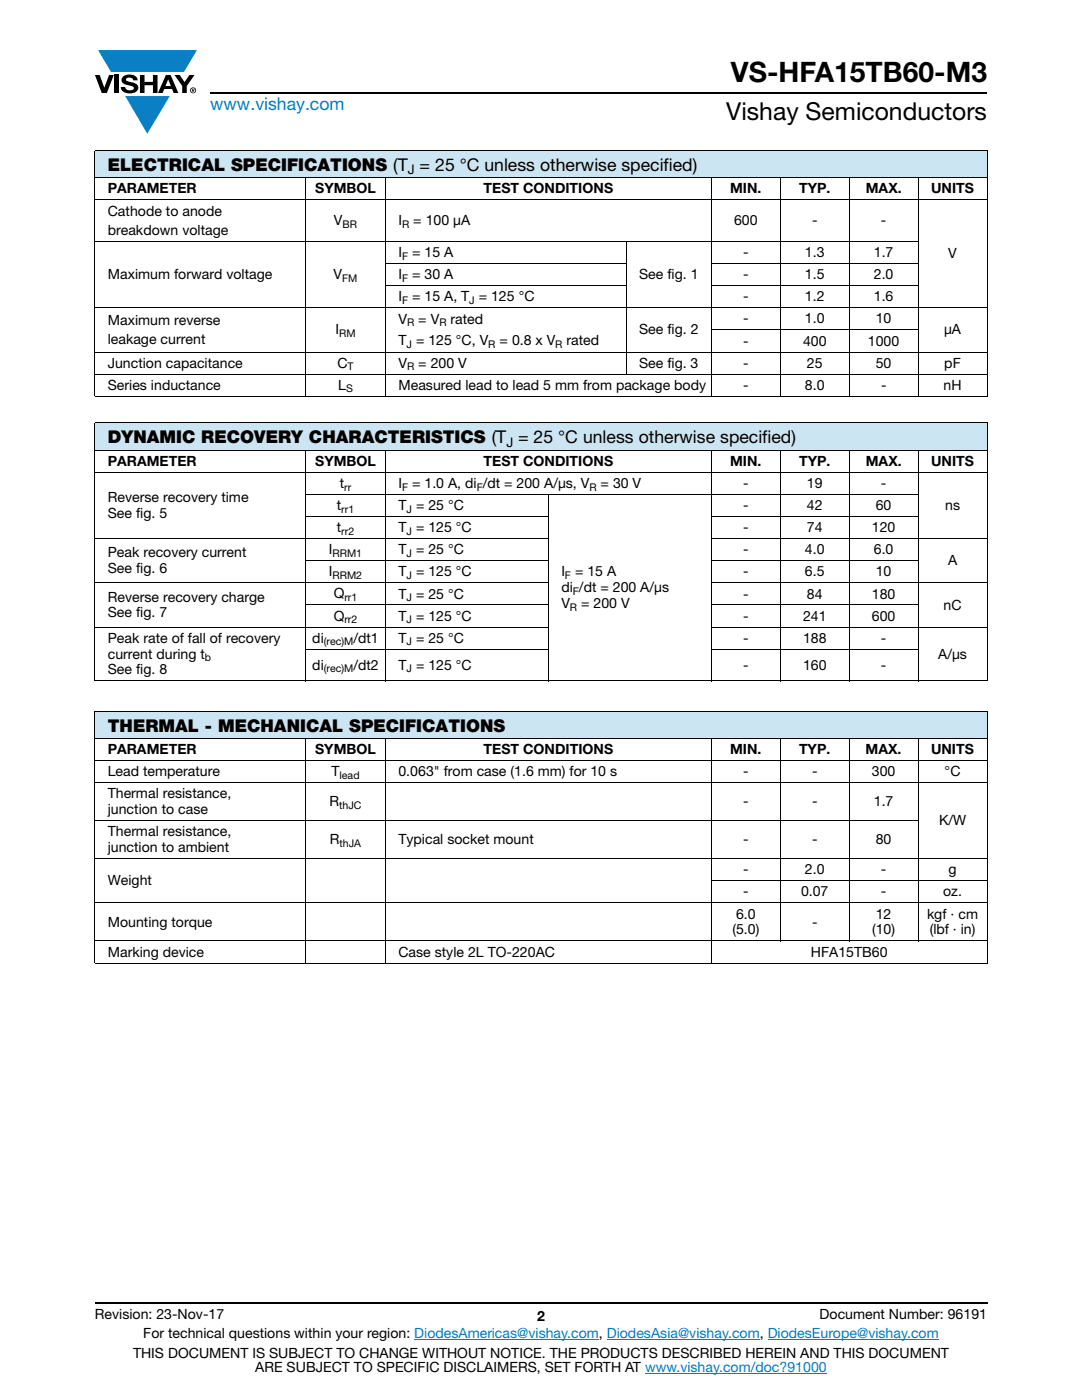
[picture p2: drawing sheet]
<svg xmlns="http://www.w3.org/2000/svg" width="216mm" height="279mm" viewBox="0 0 216 279" stroke-linecap="round" stroke-linejoin="round" font-family="sans-serif">
<defs><g id="words">
<text font-size="5.6" x="145.8" y="16.4">VS-HFA15TB60-M3</text>
<text font-size="4.9" x="144.9" y="24">Vishay Semiconductors</text>
<text font-size="3.5" fill="#007ec4" x="42" y="21.9">www.vishay.com</text>
<g font-size="3.5">
<text x="21.5" y="34.1">ELECTRICAL SPECIFICATIONS (T = 25 °C unless otherwise specified)</text>
<text x="21.5" y="88.5">DYNAMIC RECOVERY CHARACTERISTICS (T = 25 °C unless otherwise specified)</text>
<text x="21.5" y="146">THERMAL - MECHANICAL SPECIFICATIONS</text>
</g>
<g font-size="2.8">
<text x="21.5" y="38.6">PARAMETER</text>
<text x="62.9" y="38.6">SYMBOL</text>
<text x="96.5" y="38.6">TEST CONDITIONS</text>
<text x="145.7" y="38.6">MIN.</text>
<text x="159.5" y="38.6">TYP.</text>
<text x="172.8" y="38.6">MAX.</text>
<text x="185.8" y="38.6">UNITS</text>
<text x="21.5" y="43">Cathode to anode</text>
<text x="21.5" y="46.9">breakdown voltage</text>
<text x="66.6" y="45">V</text>
<text x="79.5" y="45">I</text>
<text x="82.5" y="45">= 100 μA</text>
<text x="146.5" y="45">600</text>
<text x="162" y="45">-</text>
<text x="175.8" y="45">-</text>
<text x="79.5" y="51.3">I</text>
<text x="82.2" y="51.3">= 15 A</text>
<text x="148.3" y="51.3">-</text>
<text x="160.6" y="51.3">1.3</text>
<text x="174.4" y="51.3">1.7</text>
<text x="189.2" y="51.6">V</text>
<text x="21.5" y="55.7">Maximum forward voltage</text>
<text x="66.6" y="55.7">V</text>
<text x="79.5" y="55.7">I</text>
<text x="82.2" y="55.7">= 30 A</text>
<text x="127.5" y="55.7">See fig. 1</text>
<text x="148.3" y="55.7">-</text>
<text x="160.6" y="55.7">1.5</text>
<text x="174.4" y="55.7">2.0</text>
<text x="21.5" y="64.8">Maximum reverse</text>
<text x="79.5" y="64.6">V</text>
<text x="79.5" y="60.1">I</text>
<text x="82.2" y="60.1">= 15 A, T = 125 °C</text>
<text x="83.5" y="64.6">= V</text>
<text x="89.9" y="64.6">rated</text>
<text x="148.3" y="64.5">-</text>
<text x="148.3" y="60.1">-</text>
<text x="160.6" y="64.5">1.0</text>
<text x="160.6" y="60.1">1.2</text>
<text x="174.4" y="60.1">1.6</text>
<text x="174.8" y="64.5">10</text>
<text x="21.5" y="68.7">leakage current</text>
<text x="66.9" y="66.7">I</text>
<text x="79.5" y="68.9">T = 125 °C, V</text>
<text x="99.7" y="68.9">= 0.8 x V</text>
<text x="113.1" y="68.9">rated</text>
<text x="127.5" y="66.7">See fig. 2</text>
<text x="148.3" y="69">-</text>
<text x="160.2" y="69">400</text>
<text x="173.2" y="69">1000</text>
<text x="188.4" y="66.7">μA</text>
<text x="21.5" y="73.4">Junction capacitance</text>
<text x="21.5" y="77.8">Series inductance</text>
<text x="67.3" y="73.4">C</text>
<text x="67.5" y="77.8">L</text>
<text x="79.5" y="73.4">V</text>
<text x="79.5" y="77.8">Measured lead to lead 5 mm from package body</text>
<text x="83.5" y="73.4">= 200 V</text>
<text x="127.5" y="73.4">See fig. 3</text>
<text x="148.3" y="73.4">-</text>
<text x="148.3" y="77.8">-</text>
<text x="160.6" y="77.8">8.0</text>
<text x="161" y="73.4">25</text>
<text x="174.7" y="73.4">50</text>
<text x="175.8" y="77.8">-</text>
<text x="188.3" y="77.8">nH</text>
<text x="188.4" y="73.4">pF</text>
<text x="21.5" y="93">PARAMETER</text>
<text x="62.9" y="93">SYMBOL</text>
<text x="96.5" y="93">TEST CONDITIONS</text>
<text x="145.7" y="93">MIN.</text>
<text x="159.5" y="93">TYP.</text>
<text x="172.8" y="93">MAX.</text>
<text x="185.8" y="93">UNITS</text>
<text x="21.5" y="100.2">Reverse recovery time</text>
<text x="67.2" y="101.8">t</text>
<text x="67.8" y="97.4">t</text>
<text x="79.5" y="97.4">I</text>
<text x="79.5" y="101.8">T = 25 °C</text>
<text x="82.2" y="97.4">= 1.0 A, di /dt = 200 A/μs, V</text>
<text x="119.8" y="97.4">= 30 V</text>
<text x="148.3" y="97.4">-</text>
<text x="148.3" y="101.8">-</text>
<text x="161" y="97.4">19</text>
<text x="161" y="101.8">42</text>
<text x="174.8" y="101.8">60</text>
<text x="175.8" y="97.4">-</text>
<text x="188.6" y="101.8">ns</text>
<text x="21.5" y="103.4">See fig. 5</text>
<text x="67.2" y="106.2">t</text>
<text x="79.5" y="106.2">T = 125 °C</text>
<text x="148.3" y="106.2">-</text>
<text x="161" y="106.2">74</text>
<text x="174" y="106.2">120</text>
<text x="21.5" y="111.2">Peak recovery current</text>
<text x="65.6" y="110.6">I</text>
<text x="79.5" y="110.6">T = 25 °C</text>
<text x="148.3" y="110.6">-</text>
<text x="160.6" y="110.6">4.0</text>
<text x="174.4" y="110.6">6.0</text>
<text x="189.2" y="112.8">A</text>
<text x="21.5" y="114.4">See fig. 6</text>
<text x="65.6" y="115">I</text>
<text x="66.6" y="119.4">Q</text>
<text x="79.5" y="115">T = 125 °C</text>
<text x="79.5" y="119.4">T = 25 °C</text>
<text x="112" y="118.2">di /dt = 200 A/μs</text>
<text x="112" y="115">I</text>
<text x="114.7" y="115">= 15 A</text>
<text x="148.3" y="119.4">-</text>
<text x="148.3" y="115">-</text>
<text x="160.6" y="115">6.5</text>
<text x="161" y="119.4">84</text>
<text x="174" y="119.4">180</text>
<text x="174.8" y="115">10</text>
<text x="21.5" y="120.1">Reverse recovery charge</text>
<text x="21.5" y="123.2">See fig. 7</text>
<text x="66.6" y="123.8">Q</text>
<text x="79.5" y="123.8">T = 125 °C</text>
<text x="112" y="121.4">V</text>
<text x="116" y="121.4">= 200 V</text>
<text x="148.3" y="123.8">-</text>
<text x="160.2" y="123.8">241</text>
<text x="174" y="123.8">600</text>
<text x="188.3" y="121.6">nC</text>
<text x="21.5" y="128.2">Peak rate of fall of recovery</text>
<text x="21.5" y="131.4">current during t</text>
<text x="62.3" y="128.2">di</text>
<text x="70.5" y="128.2">/dt1</text>
<text x="79.5" y="128.2">T = 25 °C</text>
<text x="148.3" y="128.2">-</text>
<text x="160.2" y="128.2">188</text>
<text x="175.8" y="128.2">-</text>
<text x="187.2" y="131.4">A/μs</text>
<text x="21.5" y="134.6">See fig. 8</text>
<text x="62.3" y="133.6">di</text>
<text x="70.5" y="133.6">/dt2</text>
<text x="79.5" y="133.6">T = 125 °C</text>
<text x="148.3" y="133.6">-</text>
<text x="160.2" y="133.6">160</text>
<text x="175.8" y="133.6">-</text>
<text x="21.5" y="150.5">PARAMETER</text>
<text x="21.5" y="154.9">Lead temperature</text>
<text x="62.9" y="150.5">SYMBOL</text>
<text x="66.1" y="154.9">T</text>
<text x="79.5" y="154.9">0.063&quot; from case (1.6 mm) for 10 s</text>
<text x="96.5" y="150.5">TEST CONDITIONS</text>
<text x="145.7" y="150.5">MIN.</text>
<text x="148.3" y="154.9">-</text>
<text x="159.4" y="150.5">TYP.</text>
<text x="162" y="154.9">-</text>
<text x="172.7" y="150.5">MAX.</text>
<text x="174" y="154.9">300</text>
<text x="185.8" y="150.5">UNITS</text>
<text x="188.5" y="154.9">°C</text>
<text x="21.5" y="159.3">Thermal resistance,</text>
<text x="65.7" y="160.9">R</text>
<text x="148.3" y="160.9">-</text>
<text x="162" y="160.9">-</text>
<text x="174.4" y="160.9">1.7</text>
<text x="21.5" y="162.5">junction to case</text>
<text x="21.5" y="166.9">Thermal resistance,</text>
<text x="187.4" y="164.7">K/W</text>
<text x="21.5" y="170.1">junction to ambient</text>
<text x="65.8" y="168.5">R</text>
<text x="79.5" y="168.5">Typical socket mount</text>
<text x="148.3" y="168.5">-</text>
<text x="162" y="168.5">-</text>
<text x="174.8" y="168.5">80</text>
<text x="21.5" y="176.7">Weight</text>
<text x="148.3" y="174.5">-</text>
<text x="148.3" y="178.9">-</text>
<text x="159.8" y="178.9">0.07</text>
<text x="160.6" y="174.5">2.0</text>
<text x="175.8" y="174.5">-</text>
<text x="175.8" y="178.9">-</text>
<text x="188.2" y="178.9">oz.</text>
<text x="189.3" y="174.5">g</text>
<text x="21.5" y="184.9">Mounting torque</text>
<text x="146.9" y="183.3">6.0</text>
<text x="162" y="184.9">-</text>
<text x="174.8" y="183.3">12</text>
<text x="185" y="183.3">kgf · cm</text>
<text x="21.5" y="190.9">Marking device</text>
<text x="79.5" y="190.9">Case style 2L TO-220AC</text>
<text x="146.1" y="186.5">(5.0)</text>
<text x="161.8" y="190.9">HFA15TB60</text>
<text x="174" y="186.5">(10)</text>
<text x="185.5" y="186.5">(lbf · in)</text>
<text x="18.9" y="263.3">Revision: 23-Nov-17</text>
<text x="107.2" y="263.6">2</text>
<text x="163.6" y="263.3">Document Number: 96191</text>
<text x="28.6" y="267.1">For technical questions within your region: DiodesAmericas@vishay.com, DiodesAsia@vishay.com, DiodesEurope@vishay.com</text>
<text x="26.5" y="271">THIS DOCUMENT IS SUBJECT TO CHANGE WITHOUT NOTICE. THE PRODUCTS DESCRIBED HEREIN AND THIS DOCUMENT</text>
<text x="50.9" y="273.8">ARE SUBJECT TO SPECIFIC DISCLAIMERS, SET FORTH AT www.vishay.com/doc?91000</text>
</g>
<g font-size="2.6">
<text x="81.4" y="34.8">J</text>
<text x="101" y="89.1">J</text>
</g>
<g font-size="2.1">
<text x="68.4" y="45.5">BR</text>
<text x="80.2" y="45.5">R</text>
<text x="80.2" y="51.8">F</text>
<text x="68.3" y="56.2">FM</text>
<text x="80.2" y="56.2">F</text>
<text x="80.2" y="60.6">F</text>
<text x="81.2" y="65.1">R</text>
<text x="87.7" y="65.1">R</text>
<text x="93.6" y="60.6">J</text>
<text x="67.7" y="67.2">RM</text>
<text x="81.1" y="69.4">J</text>
<text x="97.4" y="69.4">R</text>
<text x="110.8" y="69.4">R</text>
<text x="69.4" y="73.9">T</text>
<text x="81.2" y="73.9">R</text>
<text x="69" y="78.3">S</text>
<text x="68.7" y="97.9">rr</text>
<text x="80.2" y="97.9">F</text>
<text x="95.1" y="97.9">F</text>
<text x="117.6" y="97.9">R</text>
<text x="68.1" y="102.3">rr1</text>
<text x="68.1" y="106.7">rr2</text>
<text x="81.1" y="102.3">J</text>
<text x="81.1" y="106.7">J</text>
<text x="66.4" y="111.1">RRM1</text>
<text x="81.1" y="111.1">J</text>
<text x="66.4" y="115.5">RRM2</text>
<text x="68.7" y="120">rr1</text>
<text x="81.1" y="115.5">J</text>
<text x="81.1" y="120">J</text>
<text x="112.7" y="115.5">F</text>
<text x="114.3" y="118.7">F</text>
<text x="68.7" y="124.4">rr2</text>
<text x="81.1" y="124.4">J</text>
<text x="113.7" y="121.9">R</text>
<text x="40.9" y="131.9">b</text>
<text x="64.6" y="128.8">(rec)M</text>
<text x="81.1" y="128.8">J</text>
<text x="64.6" y="134.1">(rec)M</text>
<text x="81.1" y="134.1">J</text>
<text x="67.8" y="155.4">lead</text>
<text x="67.7" y="161.4">thJC</text>
<text x="67.8" y="169">thJA</text>
</g>
</g></defs>
<g fill="#0a7fc3">
<path d="M19.6 10h19.7l-2.6 4.3h-1.1h-13.5z"/>
<path d="M25 19.2h8.9l-4.5 7.5z"/>
</g>
<g fill="#000">
<path d="M18.9 15h1l.9 2.5 1-2.5h.9l-1.4 3.6h-1zM22.9 15h.9v3.6h-.9zM24.6 15.3a2.1 2.1 0 0 1 2.8 .3l.1 .4h-.9a.79 .79 0 0 0-.7-.5 .79 .79 0 0 0-.8 .4l.3 .3 1 .2a1.08 1.08 0 0 1 1.2 1 1.08 1.08 0 0 1-1.1 1.2 1.73 1.73 0 0 1-2.4-1.2h.9a.96 .96 0 0 0 .8 .6 .96 .96 0 0 0 .9-.4 1.31 1.31 0 0 0-1.2-.6 1.03 1.03 0 0 1-1.1-.6 1.03 1.03 0 0 1 .2-1.1zM27.9 15h.9v1.3h1.7v-1.3h.9v3.6h-.9v-1.6h-1.7v1.6h-.9zM34.8 15h1.1l.9 1.4 1-1.4h1l-1.5 2.2v1.4h-.9v-1.4z"/>
<path d="M33.6 15.9l.5 1.3h-1.1zM33.1 15l-1.6 3.6h1l.3-.8h1.5l.3 .8h1l-1.6-3.6z"/>
<path d="M38.4 17.8h.2v.2h-.2zM38.3 17.7v.7h.1v-.3l.4 .3-.2-.3 .2-.2-.1-.2z"/>
<path d="M38.1 18a.46 .46 0 0 1 .9 0 .46 .46 0 0 1-.9 0zM37.9 18a.6 .6 0 0 0 1.2 0 .6 .6 0 0 0-1.2 0z"/>
</g>
<path d="M42 18.6h155M18.9 260h178.1" fill="none" stroke="#000" stroke-width=".36"/>
<path d="M82.7 267.3h36.8M121.1 267.3h30.5M128.7 274h36.3M153.2 267.3h34.1" fill="none" stroke="#007ec4" stroke-width=".2"/>
<g fill="#cce5f3">
<path d="M18.9 30h178.1v5.5h-178.1z"/>
<path d="M18.9 84.3h178.1v5.6h-178.1z"/>
<path d="M18.9 141.9h178.1v5.5h-178.1z"/>
</g>
<g fill="none" stroke="#000" stroke-width=".2">
<path d="M18.9 30h178.1M18.9 35.5h178.1M18.9 39.9h178.1M18.9 30.1v48.9M60.9 35.4v43.8M76.9 35.4v43.8M141.9 35.4v43.8M155.7 35.4v43.8M169.5 35.4v43.8M183.2 35.4v43.8M197 30.1v48.9M18.9 48.2h164.4"/>
<path d="M76.9 52.6h48.1M76.9 57h48.1M124.9 48.1v26.6M141.9 52.6h41.4M141.9 57h41.4M18.9 61.4h178.1M18.9 70.3h178.1M18.9 74.7h178.1M18.9 79.1h178.1M141.9 65.8h41.4M18.9 84.3h178.1M18.9 89.9h178.1"/>
<path d="M18.9 94.3h178.1M18.9 84.5v51.3M60.9 98.7h122.4M60.9 89.8v46.2M76.9 89.8v46.2M109.5 98.6v37.4M141.9 89.8v46.2M155.7 89.8v46.2M169.5 89.8v46.2M183.2 89.8v46.2M197 84.5v51.3M18.9 107.5h90.6"/>
<path d="M18.9 116.3h90.6M60.9 103.1h48.6M60.9 111.9h48.6M141.9 103.1h41.4M141.9 107.5h55.1M141.9 111.9h41.4M141.9 116.3h55.1M18.9 125.1h90.6M18.9 135.9h178.1M60.9 120.7h48.6M60.9 129.5h48.6M141.9 120.7h41.4"/>
<path d="M141.9 125.1h55.1M141.9 129.5h41.4M18.9 141.9h178.1M18.9 147.4h178.1M18.9 151.8h178.1M18.9 156.2h178.1M18.9 142v50.1M60.9 147.3v45M76.9 147.3v45M141.9 147.3v45M155.7 147.3v40.6M169.5 147.3v40.6"/>
<path d="M183.2 147.3v40.6M197 142v50.1M18.9 163.8h164.4M18.9 171.4h178.1M141.9 175.8h55.1M18.9 180.2h178.1M18.9 187.8h178.1M18.9 192.2h178.1"/>
</g>
<use href="#words"/>
</svg>
